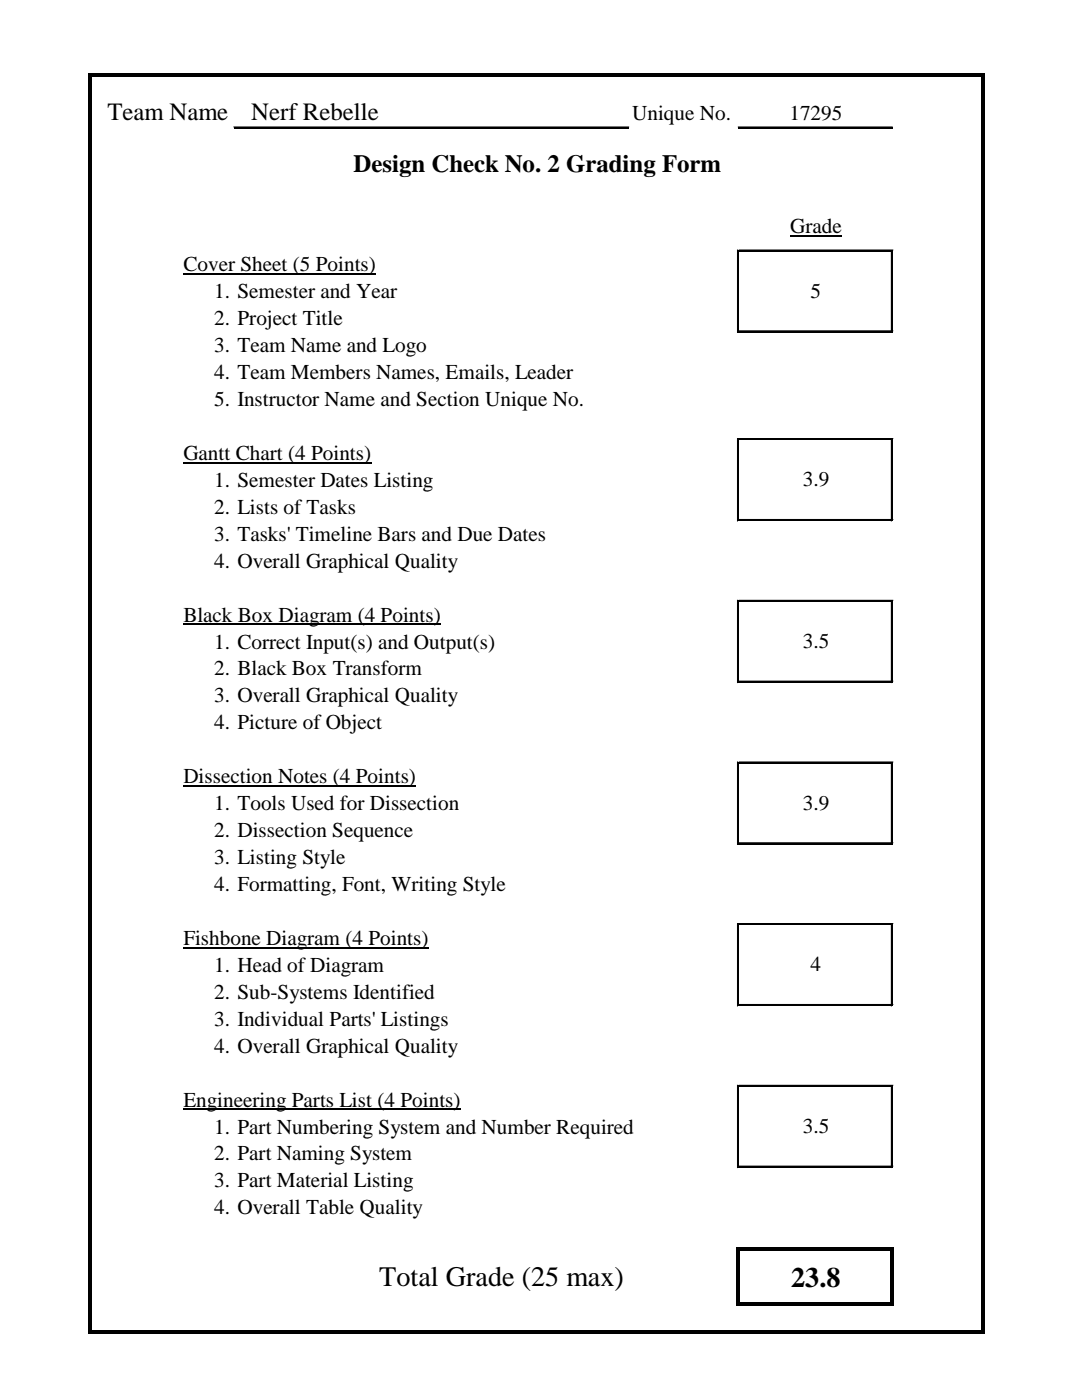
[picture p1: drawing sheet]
<svg xmlns="http://www.w3.org/2000/svg" width="216mm" height="279mm" viewBox="0 0 216 279" stroke-linecap="round" stroke-linejoin="round" font-family="sans-serif">
<defs><g id="words">
<g font-size="5.6">
<text x="75.7" y="256.7">Total Grade (25 max)</text>
<text x="157.9" y="256.8">23.8</text>
</g>
<g font-size="5">
<text x="21.4" y="23.9">Team Name</text>
<text x="50.1" y="23.9">Nerf Rebelle</text>
<text x="70.5" y="34.4">Design Check No. 2 Grading Form</text>
</g>
<g font-size="4.2">
<text x="126.1" y="23.9">Unique No.</text>
<text x="157.5" y="23.9">17295</text>
<text x="157.7" y="46.5">Grade</text>
<text x="36.6" y="54.2">Cover Sheet (5 Points)</text>
<text x="42.8" y="59.5">1. Semester and Year</text>
<text x="161.7" y="59.4">5</text>
<text x="42.8" y="64.9">2. Project Title</text>
<text x="42.8" y="70.3">3. Team Name and Logo</text>
<text x="42.8" y="75.7">4. Team Members Names, Emails, Leader</text>
<text x="42.8" y="81">5. Instructor Name and Section Unique No.</text>
<text x="36.6" y="91.8">Gantt Chart (4 Points)</text>
<text x="42.8" y="97.2">1. Semester Dates Listing</text>
<text x="160.2" y="97">3.9</text>
<text x="42.8" y="102.5">2. Lists of Tasks</text>
<text x="42.8" y="107.9">3. Tasks' Timeline Bars and Due Dates</text>
<text x="42.8" y="113.3">4. Overall Graphical Quality</text>
<text x="36.6" y="124.1">Black Box Diagram (4 Points)</text>
<text x="42.8" y="129.4">1. Correct Input(s) and Output(s)</text>
<text x="160.2" y="129.3">3.5</text>
<text x="42.8" y="134.8">2. Black Box Transform</text>
<text x="42.8" y="140.2">3. Overall Graphical Quality</text>
<text x="42.8" y="145.6">4. Picture of Object</text>
<text x="36.6" y="156.3">Dissection Notes (4 Points)</text>
<text x="42.8" y="161.7">1. Tools Used for Dissection</text>
<text x="160.2" y="161.6">3.9</text>
<text x="42.8" y="167.1">2. Dissection Sequence</text>
<text x="42.8" y="172.4">3. Listing Style</text>
<text x="42.8" y="177.8">4. Formatting, Font, Writing Style</text>
<text x="36.6" y="188.6">Fishbone Diagram (4 Points)</text>
<text x="42.8" y="194">1. Head of Diagram</text>
<text x="161.7" y="193.8">4</text>
<text x="42.8" y="199.3">2. Sub-Systems Identified</text>
<text x="42.8" y="204.7">3. Individual Parts' Listings</text>
<text x="42.8" y="210.1">4. Overall Graphical Quality</text>
<text x="36.6" y="220.8">Engineering Parts List (4 Points)</text>
<text x="42.8" y="226.2">1. Part Numbering System and Number Required</text>
<text x="160.2" y="226.1">3.5</text>
<text x="42.8" y="231.6">2. Part Naming System</text>
<text x="42.8" y="237">3. Part Material Listing</text>
<text x="42.8" y="242.4">4. Overall Table Quality</text>
</g>
</g></defs>
<path d="M157.7 47.1h10.3" fill="none" stroke="#000" stroke-width=".22"/>
<path d="M36.6 54.7h38.4M36.6 92.4h37.5M36.6 124.6h51.4M36.6 156.9h46.4M36.6 189.1h48.9M36.6 221.4h55.3" fill="none" stroke="#000" stroke-width=".21"/>
<g fill="none" stroke="#000" stroke-width=".2">
<path d="M46.7 25.3h78.7M147.3 25.3h30.7M147.2 49.9v16.4M147.5 49.9h30.7M177.9 50.2v16.1M147.5 66h30.7M147.2 87.5v16.5M147.5 87.5h30.7M177.9 87.9v16.1M147.2 119.8v16.4M147.5 103.7h30.7M147.5 119.8h30.7"/>
<path d="M147.5 135.9h30.7M177.9 120.1v16.1M147.2 152.1v16.4M147.5 152.1h30.7M177.9 152.4v16.1M147.5 168.2h30.7M147.2 184.3v16.5M147.5 184.3h30.7M177.9 184.7v16.1M147.2 216.6v16.4M147.5 200.5h30.7M147.5 216.6h30.7"/>
<path d="M177.9 216.9v16.1M147.5 232.7h30.7"/>
</g>
<g fill="none" stroke="#000" stroke-width=".34">
<path d="M46.7 25.5h78.8M147.3 25.5h30.7M147.3 49.9v16.4M147.5 50h30.7M178 50.2v16.1M147.5 66.2h30.7M147.3 87.5v16.5M147.5 87.7h30.7M178 87.9v16.1M147.3 119.8v16.4M147.5 103.8h30.7M147.5 119.9h30.7"/>
<path d="M147.5 136.1h30.7M178 120.1v16.1M147.3 152v16.5M147.5 152.2h30.7M178 152.4v16.1M147.5 168.3h30.7M147.3 184.3v16.5M147.5 184.5h30.7M178 184.6v16.2M147.3 216.6v16.4M147.5 200.6h30.7M147.5 216.7h30.7"/>
<path d="M178 216.9v16.1M147.5 232.9h30.7"/>
</g>
<g fill="#000">
<path d="M18.3 14.6h178.3v.7h-178.3z" fill-rule="evenodd"/>
<path d="M147.6 248.9h30.7v.7h-30.7z" fill-rule="evenodd"/>
<path d="M17.6 14.6h.7v251.6h-.7z" fill-rule="evenodd"/>
<path d="M18.3 265.6h178.3v.6h-178.3z" fill-rule="evenodd"/>
<path d="M147 248.9h.6v11.7h-.6z" fill-rule="evenodd"/>
<path d="M147.6 259.9h30.7v.7h-30.7z" fill-rule="evenodd"/>
<path d="M177.7 249.6h.6v11h-.6z" fill-rule="evenodd"/>
<path d="M195.9 15.3h.7v250.9h-.7z" fill-rule="evenodd"/>
</g>
<use href="#words"/>
</svg>
